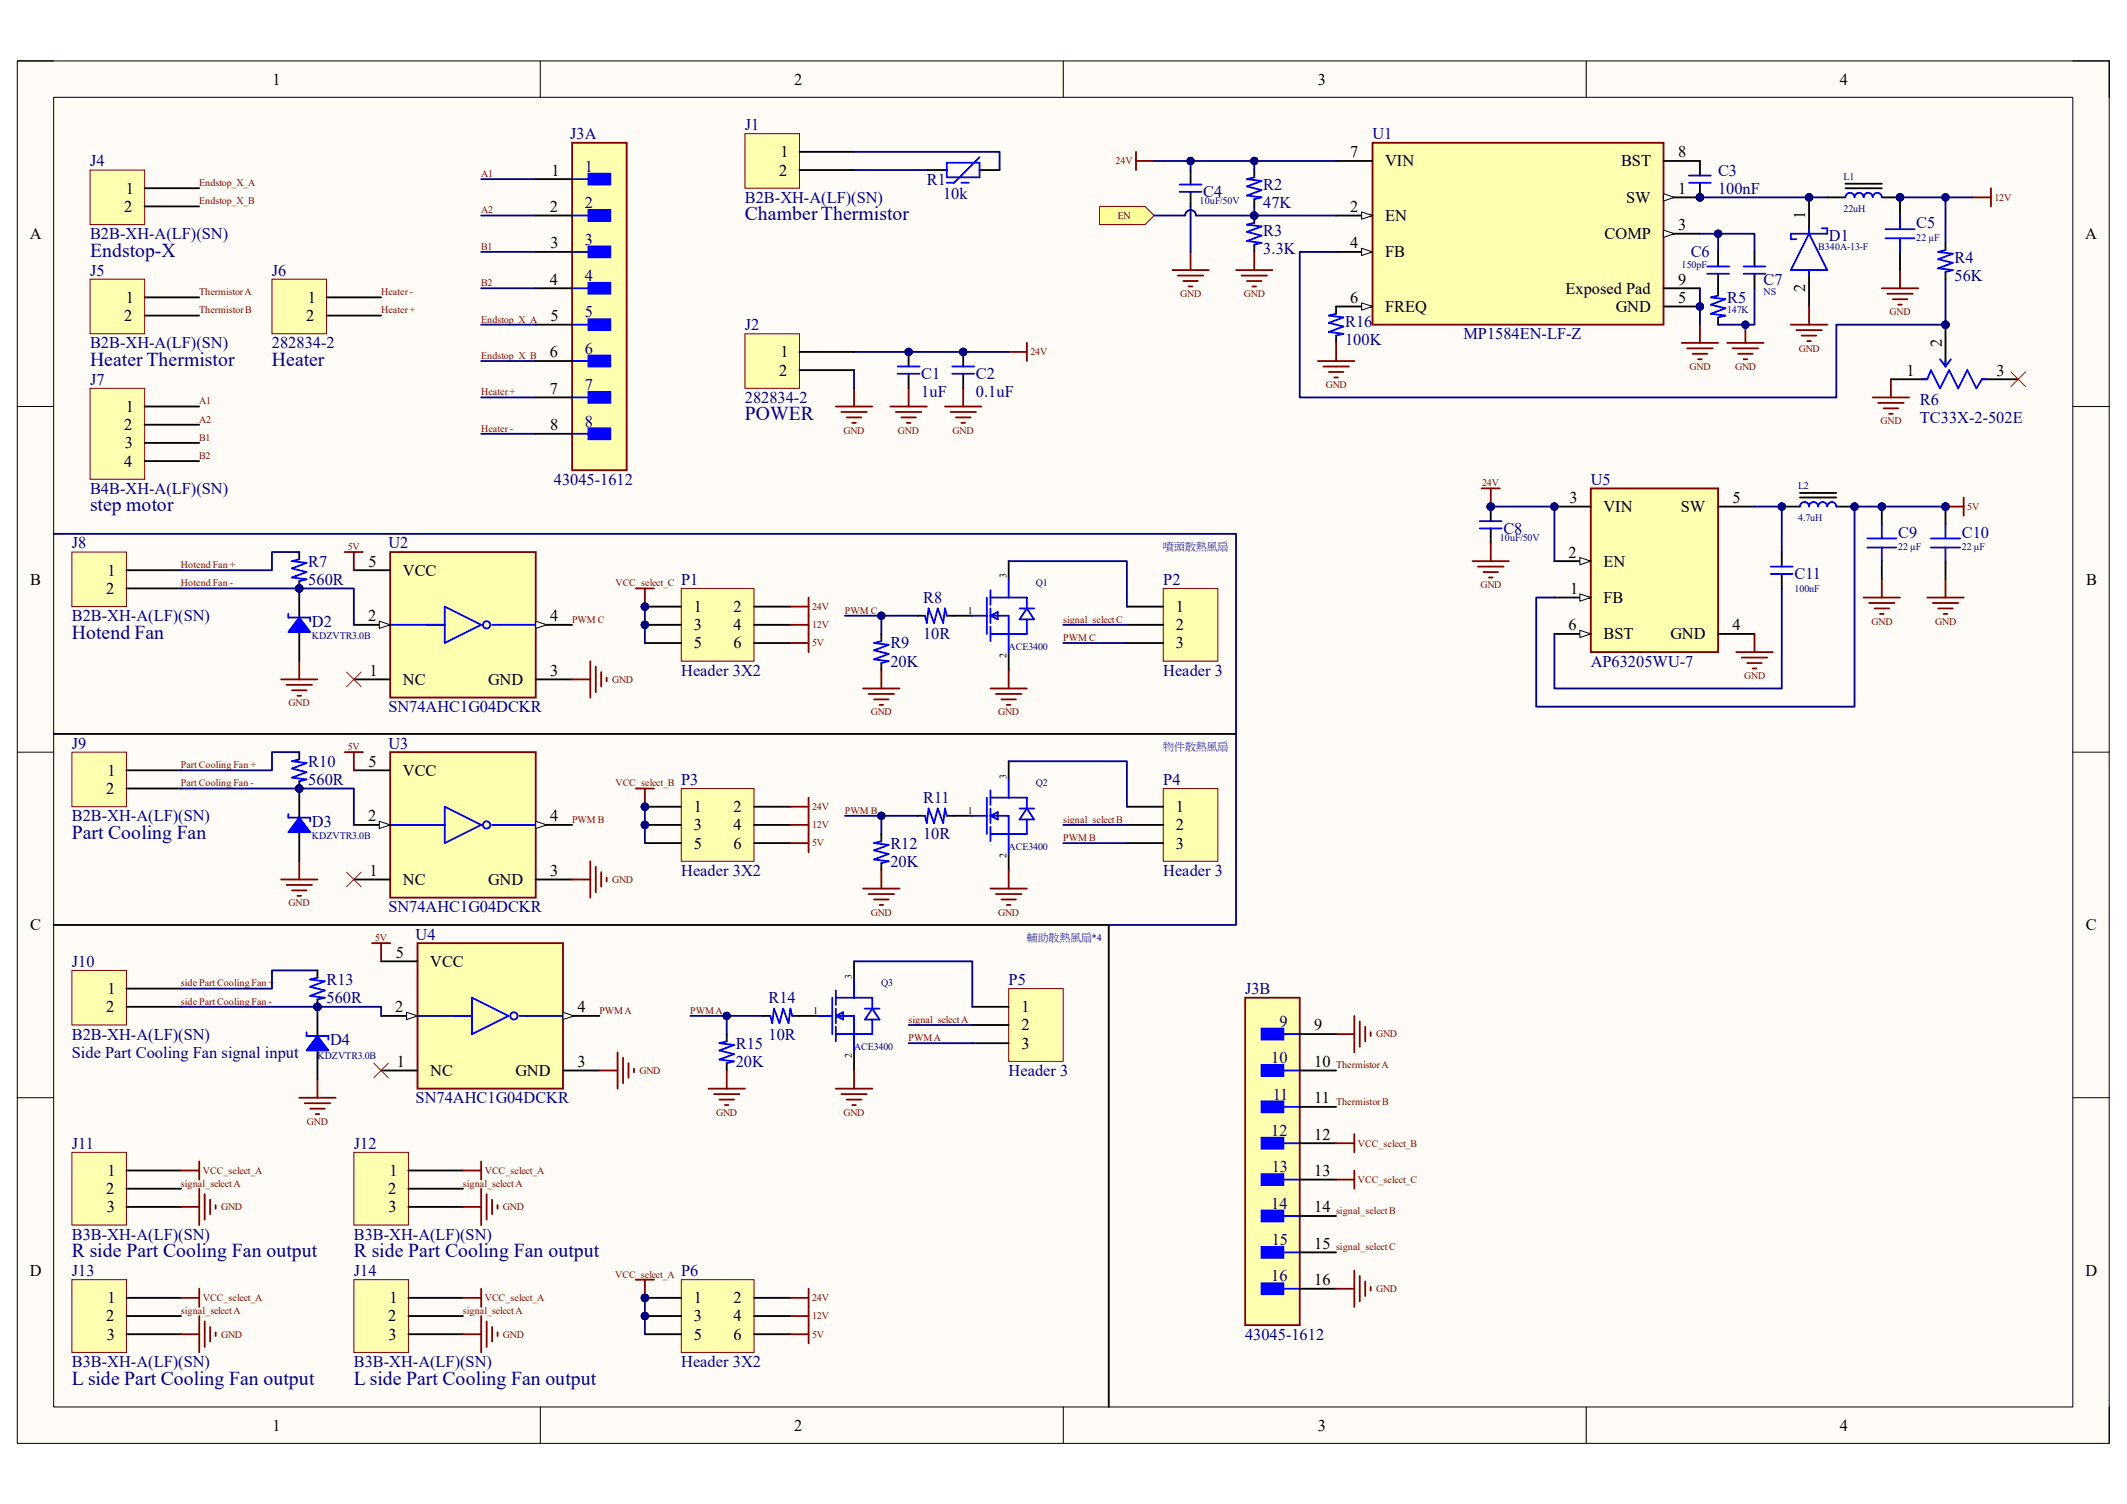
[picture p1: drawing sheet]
<svg xmlns="http://www.w3.org/2000/svg" width="297mm" height="210mm" viewBox="0 0 297 210" stroke-linecap="round" stroke-linejoin="round" font-family="sans-serif">
<defs><g id="words">
<g font-size="2.8" fill="#000080">
<text x="12.6" y="35.9">Endstop-X</text>
<text x="104" y="30.8">Chamber Thermistor</text>
<text x="12.6" y="51.1">Heater Thermistor</text>
<text x="38" y="51.1">Heater</text>
<text x="104" y="58.7">POWER</text>
<text x="12.6" y="71.4">step motor</text>
<text x="10" y="89.2">Hotend Fan</text>
<text x="10" y="117.1">Part Cooling Fan</text>
<text x="10" y="175.6">R side Part Cooling Fan output</text>
<text x="49.4" y="175.6">R side Part Cooling Fan output</text>
<text x="10" y="193.3">L side Part Cooling Fan output</text>
<text x="49.4" y="193.3">L side Part Cooling Fan output</text>
</g>
<g font-size="2.3">
<text x="38.1" y="11.8">1</text>
<text x="110.9" y="11.8">2</text>
<text x="184" y="11.8">3</text>
<text x="256.9" y="11.8">4</text>
<text x="109" y="22">1</text>
<text x="188.6" y="22">7</text>
<text x="193.4" y="23.2">VIN</text>
<text x="226.4" y="23.2">BST</text>
<text x="234.3" y="22">8</text>
<text x="17.4" y="29.6">2</text>
<text x="17.6" y="27.1">1</text>
<text x="76.8" y="29.6">2</text>
<text x="77" y="24.5">1</text>
<text x="108.8" y="24.5">2</text>
<text x="188.6" y="29.6">2</text>
<text x="227.1" y="28.3">SW</text>
<text x="234.3" y="27.1">1</text>
<text x="4.1" y="33.4">A</text>
<text x="76.9" y="34.7">3</text>
<text x="188.6" y="34.7">4</text>
<text x="193.4" y="30.9">EN</text>
<text x="193.4" y="35.9">FB</text>
<text x="224.1" y="33.4">COMP</text>
<text x="234.3" y="32.1">3</text>
<text x="252.1" y="30.6" transform="rotate(-90 252.1 30.6)">1</text>
<text x="291.2" y="33.4">A</text>
<text x="76.8" y="39.8">4</text>
<text x="218.6" y="41">Exposed Pad</text>
<text x="234.3" y="39.8">9</text>
<text x="252.1" y="40.8" transform="rotate(-90 252.1 40.8)">2</text>
<text x="17.4" y="44.8">2</text>
<text x="17.6" y="42.3">1</text>
<text x="42.8" y="44.8">2</text>
<text x="43" y="42.3">1</text>
<text x="76.9" y="44.8">5</text>
<text x="188.6" y="42.3">6</text>
<text x="193.4" y="43.6">FREQ</text>
<text x="225.6" y="43.6">GND</text>
<text x="234.3" y="42.3">5</text>
<text x="76.8" y="49.9">6</text>
<text x="108.8" y="52.5">2</text>
<text x="109" y="49.9">1</text>
<text x="266.2" y="52.5">1</text>
<text x="271.1" y="48.4" transform="rotate(-90 271.1 48.4)">2</text>
<text x="278.8" y="52.5">3</text>
<text x="17.6" y="57.5">1</text>
<text x="76.8" y="55">7</text>
<text x="17.4" y="60.1">2</text>
<text x="17.4" y="65.2">4</text>
<text x="17.4" y="62.6">3</text>
<text x="76.8" y="60.1">8</text>
<text x="219.2" y="70.2">3</text>
<text x="223.9" y="71.5">VIN</text>
<text x="234.7" y="71.5">SW</text>
<text x="241.9" y="70.2">5</text>
<text x="219" y="77.9">2</text>
<text x="4.2" y="81.7">B</text>
<text x="14.8" y="82.9">2</text>
<text x="15" y="80.4">1</text>
<text x="51.5" y="79.1">5</text>
<text x="56.3" y="80.4">VCC</text>
<text x="219.2" y="82.9">1</text>
<text x="223.9" y="79.1">EN</text>
<text x="291.3" y="81.7">B</text>
<text x="51.4" y="86.7">2</text>
<text x="76.8" y="86.7">4</text>
<text x="96.9" y="85.5">1</text>
<text x="96.9" y="88">3</text>
<text x="102.4" y="85.5">2</text>
<text x="102.4" y="88">4</text>
<text x="164.2" y="85.5">1</text>
<text x="164.2" y="88">2</text>
<text x="219" y="88">6</text>
<text x="223.9" y="89.3">BST</text>
<text x="223.9" y="84.2">FB</text>
<text x="233.3" y="89.3">GND</text>
<text x="241.9" y="88">4</text>
<text x="51.6" y="94.4">1</text>
<text x="56.3" y="95.6">NC</text>
<text x="68.2" y="95.6">GND</text>
<text x="76.8" y="94.4">3</text>
<text x="96.9" y="90.6">5</text>
<text x="102.4" y="90.6">6</text>
<text x="164.2" y="90.6">3</text>
<text x="51.5" y="107.1">5</text>
<text x="14.8" y="110.9">2</text>
<text x="15" y="108.3">1</text>
<text x="56.3" y="108.3">VCC</text>
<text x="96.9" y="113.4">1</text>
<text x="102.4" y="113.4">2</text>
<text x="164.2" y="113.4">1</text>
<text x="51.4" y="114.7">2</text>
<text x="76.8" y="114.7">4</text>
<text x="96.9" y="116">3</text>
<text x="96.9" y="118.5">5</text>
<text x="102.4" y="116">4</text>
<text x="102.4" y="118.5">6</text>
<text x="164.2" y="116">2</text>
<text x="164.2" y="118.5">3</text>
<text x="51.6" y="122.3">1</text>
<text x="56.3" y="123.6">NC</text>
<text x="68.2" y="123.6">GND</text>
<text x="76.8" y="122.3">3</text>
<text x="4.2" y="129.9">C</text>
<text x="291.3" y="129.9">C</text>
<text x="55.3" y="133.7">5</text>
<text x="60.1" y="135">VCC</text>
<text x="14.8" y="141.4">2</text>
<text x="15" y="138.8">1</text>
<text x="55.2" y="141.4">2</text>
<text x="80.6" y="141.4">4</text>
<text x="142.6" y="141.4">1</text>
<text x="142.6" y="143.9">2</text>
<text x="183.5" y="143.9">9</text>
<text x="55.4" y="149">1</text>
<text x="80.6" y="149">3</text>
<text x="142.6" y="146.4">3</text>
<text x="183.5" y="149">10</text>
<text x="60.1" y="150.2">NC</text>
<text x="72" y="150.2">GND</text>
<text x="183.5" y="154.1">11</text>
<text x="183.5" y="159.1">12</text>
<text x="14.8" y="166.8">2</text>
<text x="15" y="164.2">1</text>
<text x="54.2" y="166.8">2</text>
<text x="54.4" y="164.2">1</text>
<text x="183.5" y="164.2">13</text>
<text x="14.9" y="169.3">3</text>
<text x="54.3" y="169.3">3</text>
<text x="183.5" y="169.3">14</text>
<text x="4.1" y="178.2">D</text>
<text x="183.5" y="174.4">15</text>
<text x="183.5" y="179.5">16</text>
<text x="291.2" y="178.2">D</text>
<text x="14.8" y="184.5">2</text>
<text x="15" y="182">1</text>
<text x="54.2" y="184.5">2</text>
<text x="54.4" y="182">1</text>
<text x="96.9" y="182">1</text>
<text x="96.9" y="184.5">3</text>
<text x="102.4" y="182">2</text>
<text x="102.4" y="184.5">4</text>
<text x="14.9" y="187.1">3</text>
<text x="54.3" y="187.1">3</text>
<text x="96.9" y="187.1">5</text>
<text x="102.4" y="187.1">6</text>
<text x="38.1" y="199.8">1</text>
<text x="110.9" y="199.8">2</text>
<text x="184" y="199.8">3</text>
<text x="256.9" y="199.8">4</text>
</g>
<g font-size="2.3" fill="#000080">
<text x="12.6" y="23.2">J4</text>
<text x="79.6" y="19.4">J3A</text>
<text x="104" y="18.2">J1</text>
<text x="191.6" y="19.4">U1</text>
<text x="81.7" y="24">1</text>
<text x="81.7" y="29.1">2</text>
<text x="104" y="28.3">B2B-XH-A(LF)(SN)</text>
<text x="129.4" y="25.8">R1</text>
<text x="131.7" y="27.8">10k</text>
<text x="168" y="27.6">C4</text>
<text x="176.4" y="26.5">R2</text>
<text x="176.4" y="29.1">47K</text>
<text x="239.9" y="24.5">C3</text>
<text x="239.9" y="27.1">100nF</text>
<text x="12.6" y="33.4">B2B-XH-A(LF)(SN)</text>
<text x="81.7" y="34.2">3</text>
<text x="176.4" y="32.9">R3</text>
<text x="176.4" y="35.4">3.3K</text>
<text x="236.1" y="35.9">C6</text>
<text x="255.4" y="33.7">D1</text>
<text x="267.6" y="31.9">C5</text>
<text x="12.6" y="38.5">J5</text>
<text x="38" y="38.5">J6</text>
<text x="81.7" y="39.2">4</text>
<text x="246.3" y="39.8">C7</text>
<text x="272.9" y="36.7">R4</text>
<text x="272.9" y="39.2">56K</text>
<text x="81.7" y="44.3">5</text>
<text x="104" y="46.1">J2</text>
<text x="187.8" y="45.6">R16</text>
<text x="204.3" y="47.4">MP1584EN-LF-Z</text>
<text x="241.2" y="42.3">R5</text>
<text x="12.6" y="53.7">J7</text>
<text x="12.6" y="48.6">B2B-XH-A(LF)(SN)</text>
<text x="38" y="48.6">282834-2</text>
<text x="81.7" y="49.4">6</text>
<text x="128.7" y="53">C1</text>
<text x="136.3" y="53">C2</text>
<text x="187.8" y="48.1">100K</text>
<text x="81.7" y="54.5">7</text>
<text x="81.7" y="59.6">8</text>
<text x="104" y="56.3">282834-2</text>
<text x="128.7" y="55.5">1uF</text>
<text x="136.3" y="55.5">0.1uF</text>
<text x="268.1" y="56.5">R6</text>
<text x="268.1" y="59.1">TC33X-2-502E</text>
<text x="12.6" y="69">B4B-XH-A(LF)(SN)</text>
<text x="77.3" y="67.7">43045-1612</text>
<text x="222.1" y="67.7">U5</text>
<text x="10" y="76.6">J8</text>
<text x="54.2" y="76.6">U2</text>
<text x="209.9" y="74.5">C8</text>
<text x="265" y="75.1">C9</text>
<text x="273.9" y="75.1">C10</text>
<text x="43.1" y="79.1">R7</text>
<text x="43.1" y="81.7">560R</text>
<text x="95.1" y="81.7">P1</text>
<text x="162.4" y="81.7">P2</text>
<text x="250.6" y="80.9">C11</text>
<text x="10" y="86.7">B2B-XH-A(LF)(SN)</text>
<text x="43.6" y="87.5">D2</text>
<text x="128.9" y="84.2">R8</text>
<text x="128.9" y="89.3">10R</text>
<text x="95.1" y="94.4">Header 3X2</text>
<text x="124.3" y="90.6">R9</text>
<text x="124.3" y="93.1">20K</text>
<text x="162.4" y="94.4">Header 3</text>
<text x="222.1" y="93.1">AP63205WU-7</text>
<text x="54.2" y="99.4">SN74AHC1G04DCKR</text>
<text x="10" y="104.5">J9</text>
<text x="43.1" y="107.1">R10</text>
<text x="54.2" y="104.5">U3</text>
<text x="43.1" y="109.6">560R</text>
<text x="95.1" y="109.6">P3</text>
<text x="128.9" y="112.1">R11</text>
<text x="162.4" y="109.6">P4</text>
<text x="10" y="114.7">B2B-XH-A(LF)(SN)</text>
<text x="43.6" y="115.4">D3</text>
<text x="124.3" y="118.5">R12</text>
<text x="128.9" y="117.2">10R</text>
<text x="95.1" y="122.3">Header 3X2</text>
<text x="124.3" y="121">20K</text>
<text x="162.4" y="122.3">Header 3</text>
<text x="54.2" y="127.4">SN74AHC1G04DCKR</text>
<text x="58" y="131.2">U4</text>
<text x="10" y="135">J10</text>
<text x="45.6" y="137.5">R13</text>
<text x="140.8" y="137.5">P5</text>
<text x="45.6" y="140.1">560R</text>
<text x="107.3" y="140.1">R14</text>
<text x="173.9" y="138.8">J3B</text>
<text x="178.6" y="143.4">9</text>
<text x="10" y="145.2">B2B-XH-A(LF)(SN)</text>
<text x="10" y="147.7">Side Part Cooling Fan signal input</text>
<text x="46.1" y="145.9">D4</text>
<text x="102.7" y="146.4">R15</text>
<text x="102.7" y="149">20K</text>
<text x="107.3" y="145.2">10R</text>
<text x="177.5" y="148.5">10</text>
<text x="58" y="154.1">SN74AHC1G04DCKR</text>
<text x="140.8" y="150.2">Header 3</text>
<text x="177.7" y="153.5">11</text>
<text x="10" y="160.4">J11</text>
<text x="49.4" y="160.4">J12</text>
<text x="177.5" y="158.6">12</text>
<text x="177.6" y="163.7">13</text>
<text x="10" y="173.1">B3B-XH-A(LF)(SN)</text>
<text x="49.4" y="173.1">B3B-XH-A(LF)(SN)</text>
<text x="177.5" y="168.8">14</text>
<text x="177.6" y="173.9">15</text>
<text x="10" y="178.2">J13</text>
<text x="49.4" y="178.2">J14</text>
<text x="95.1" y="178.2">P6</text>
<text x="177.5" y="178.9">16</text>
<text x="10" y="190.9">B3B-XH-A(LF)(SN)</text>
<text x="49.4" y="190.9">B3B-XH-A(LF)(SN)</text>
<text x="95.1" y="190.9">Header 3X2</text>
<text x="173.9" y="187.1">43045-1612</text>
</g>
<g font-size="1.5" fill="#000080">
<text x="162.4" y="76.8">噴頭散熱風扇</text>
<text x="162.4" y="104.7">物件散熱風扇</text>
<text x="143.4" y="131.4">輔助散熱風扇*4</text>
</g>
<g font-size="1.4" fill="#800000">
<text x="155.8" y="22.9">24V</text>
<text x="27.8" y="26">Endstop_X_A</text>
<text x="27.8" y="28.5">Endstop_X_B</text>
<text x="67.2" y="24.7">A1</text>
<text x="67.2" y="29.8">A2</text>
<text x="278.5" y="28">12V</text>
<text x="67.2" y="34.9">B1</text>
<text x="156.1" y="30.6">EN</text>
<text x="27.8" y="41.2">Thermistor A</text>
<text x="53.2" y="41.2">Heater -</text>
<text x="67.2" y="40">B2</text>
<text x="164.8" y="41.5">GND</text>
<text x="173.7" y="41.5">GND</text>
<text x="27.8" y="43.8">Thermistor B</text>
<text x="53.2" y="43.8">Heater +</text>
<text x="67.2" y="45">Endstop_X_A</text>
<text x="263.9" y="44">GND</text>
<text x="67.2" y="50.1">Endstop_X_B</text>
<text x="143.9" y="49.6">24V</text>
<text x="235.9" y="51.6">GND</text>
<text x="242.3" y="51.6">GND</text>
<text x="251.2" y="49.1">GND</text>
<text x="27.8" y="56.5">A1</text>
<text x="27.8" y="59">A2</text>
<text x="67.2" y="55.2">Heater +</text>
<text x="185.1" y="54.2">GND</text>
<text x="262.6" y="59.3">GND</text>
<text x="27.8" y="61.6">B1</text>
<text x="27.8" y="64.1">B2</text>
<text x="67.2" y="60.3">Heater -</text>
<text x="117.8" y="60.5">GND</text>
<text x="125.4" y="60.5">GND</text>
<text x="133" y="60.5">GND</text>
<text x="207" y="67.9">24V</text>
<text x="274.7" y="71.2">5V</text>
<text x="48.6" y="76.8">5V</text>
<text x="25.3" y="79.3">Hotend Fan +</text>
<text x="25.3" y="81.9">Hotend Fan -</text>
<text x="85.9" y="81.9">VCC_select_C</text>
<text x="206.7" y="82.1">GND</text>
<text x="79.9" y="87">PWM C</text>
<text x="113.4" y="85.2">24V</text>
<text x="113.4" y="87.7">12V</text>
<text x="118" y="85.7">PWM C</text>
<text x="148.5" y="89.5">PWM C</text>
<text x="148.5" y="87">signal_select C</text>
<text x="261.3" y="87.2">GND</text>
<text x="270.2" y="87.2">GND</text>
<text x="85.5" y="95.3">GND</text>
<text x="113.4" y="90.3">5V</text>
<text x="243.5" y="94.8">GND</text>
<text x="40.3" y="98.6">GND</text>
<text x="121.6" y="99.9">GND</text>
<text x="139.4" y="99.9">GND</text>
<text x="25.3" y="107.3">Part Cooling Fan +</text>
<text x="48.6" y="104.7">5V</text>
<text x="25.3" y="109.8">Part Cooling Fan -</text>
<text x="85.9" y="109.8">VCC_select_B</text>
<text x="113.4" y="113.1">24V</text>
<text x="118" y="113.6">PWM B</text>
<text x="79.9" y="114.9">PWM B</text>
<text x="113.4" y="118.2">5V</text>
<text x="113.4" y="115.7">12V</text>
<text x="148.5" y="117.4">PWM B</text>
<text x="148.5" y="114.9">signal_select B</text>
<text x="85.5" y="123.3">GND</text>
<text x="40.3" y="126.6">GND</text>
<text x="52.4" y="131.4">5V</text>
<text x="121.6" y="127.8">GND</text>
<text x="139.4" y="127.8">GND</text>
<text x="25.3" y="137.8">side Part Cooling Fan +</text>
<text x="25.3" y="140.3">side Part Cooling Fan -</text>
<text x="83.7" y="141.6">PWM A</text>
<text x="96.4" y="141.6">PWM A</text>
<text x="126.9" y="142.8">signal_select A</text>
<text x="89.3" y="149.9">GND</text>
<text x="126.9" y="145.4">PWM A</text>
<text x="186.6" y="149.2">Thermistor A</text>
<text x="192.2" y="144.9">GND</text>
<text x="100" y="155.8">GND</text>
<text x="117.8" y="155.8">GND</text>
<text x="186.6" y="154.3">Thermistor B</text>
<text x="42.8" y="157.1">GND</text>
<text x="189.6" y="160.1">VCC_select_B</text>
<text x="25.3" y="165.7">signal_select A</text>
<text x="28.3" y="163.9">VCC_select_A</text>
<text x="64.6" y="165.7">signal_select A</text>
<text x="67.7" y="163.9">VCC_select_A</text>
<text x="189.6" y="165.2">VCC_select_C</text>
<text x="30.9" y="169">GND</text>
<text x="70.2" y="169">GND</text>
<text x="186.6" y="169.5">signal_select B</text>
<text x="85.9" y="178.4">VCC_select_A</text>
<text x="186.6" y="174.6">signal_select C</text>
<text x="25.3" y="183.5">signal_select A</text>
<text x="28.3" y="181.7">VCC_select_A</text>
<text x="64.6" y="183.5">signal_select A</text>
<text x="67.7" y="181.7">VCC_select_A</text>
<text x="113.4" y="181.7">24V</text>
<text x="113.4" y="184.2">12V</text>
<text x="192.2" y="180.4">GND</text>
<text x="30.9" y="186.8">GND</text>
<text x="70.2" y="186.8">GND</text>
<text x="113.4" y="186.8">5V</text>
</g>
<g font-size="1.4" fill="#000080">
<text x="167.5" y="28.5">10uF/50V</text>
<text x="257.4" y="25.1">L1</text>
<text x="257.4" y="29.5">22uH</text>
<text x="253.9" y="34.9">B340A-13-F</text>
<text x="267.6" y="33.6">22 µF</text>
<text x="234.8" y="37.4">150pF</text>
<text x="246.3" y="41.2">NS</text>
<text x="241.2" y="43.8">147K</text>
<text x="251.1" y="68.3">L2</text>
<text x="209.4" y="75.5">10uF/50V</text>
<text x="251.1" y="72.7">4.7uH</text>
<text x="265" y="76.8">22 µF</text>
<text x="273.9" y="76.8">22 µF</text>
<text x="144.7" y="81.9">Q1</text>
<text x="250.6" y="82.6">100nF</text>
<text x="43.6" y="89.2">KDZVTR3.0B</text>
<text x="140.8" y="90.8">ACE3400</text>
<text x="144.7" y="109.8">Q2</text>
<text x="43.6" y="117.2">KDZVTR3.0B</text>
<text x="140.8" y="118.7">ACE3400</text>
<text x="123.1" y="137.8">Q3</text>
<text x="44.3" y="147.9">KDZVTR3.0B</text>
<text x="119.3" y="146.6">ACE3400</text>
</g>
<g font-size="1.4">
<text x="140.5" y="80.8" transform="rotate(-90 140.5 80.8)">3</text>
<text x="135.1" y="85.7">1</text>
<text x="140.5" y="91.8" transform="rotate(-90 140.5 91.8)">2</text>
<text x="135.1" y="113.6">1</text>
<text x="140.5" y="108.7" transform="rotate(-90 140.5 108.7)">3</text>
<text x="140.5" y="119.8" transform="rotate(-90 140.5 119.8)">2</text>
<text x="119" y="136.7" transform="rotate(-90 119 136.7)">3</text>
<text x="113.5" y="141.6">1</text>
<text x="119" y="147.7" transform="rotate(-90 119 147.7)">2</text>
</g>
</g></defs>
<path d="M2.4 8.5h292.1v193h-292.1z" fill-rule="evenodd" fill="#fffcf8"/>
<path d="M2.4 8.5h292.1v193h-292.1z" fill="none" stroke="#000" stroke-width=".14"/>
<path d="M7.5 13.6h281.9v182.9h-281.9z" fill-rule="evenodd" fill="#fffcf8"/>
<g fill="none" stroke="#000" stroke-width=".14">
<path d="M2.4 8.5h5.1M7.5 13.6h281.9v182.9h-281.9zM75.4 8.5v5.1M148.5 8.5v5.1M221.5 8.5v5.1M289.4 8.5h5.1v5.1M2.4 56.8h5.1M289.4 56.8h5.1M2.4 105h5.1M289.4 105h5.1M2.4 153.3h5.1M289.4 153.3h5.1"/>
<path d="M75.4 196.5v5M148.5 196.5v5M221.5 196.5v5M294.5 196.5v5"/>
</g>
<circle cx="126.9" cy="49.1" r=".51" fill="#000080"/>
<circle cx="126.9" cy="49.1" r=".51" fill="none" stroke="#000080" stroke-width=".14"/>
<path d="M126.9 49.1v2.1M126.9 52.2v2" fill="none" stroke="#000" stroke-width=".25"/>
<circle cx="126.9" cy="49.1" r=".51" fill="#000080"/>
<circle cx="126.9" cy="49.1" r=".51" fill="none" stroke="#000080" stroke-width=".14"/>
<path d="M125.4 51.2h3M125.4 52.2h3" fill="none" stroke="#00f" stroke-width=".25"/>
<circle cx="134.5" cy="49.1" r=".51" fill="#000080"/>
<circle cx="134.5" cy="49.1" r=".51" fill="none" stroke="#000080" stroke-width=".14"/>
<path d="M134.5 49.1v2.1M134.5 52.2v2" fill="none" stroke="#000" stroke-width=".25"/>
<circle cx="134.5" cy="49.1" r=".51" fill="#000080"/>
<circle cx="134.5" cy="49.1" r=".51" fill="none" stroke="#000080" stroke-width=".14"/>
<path d="M133 51.2h3M133 52.2h3" fill="none" stroke="#00f" stroke-width=".25"/>
<path d="M12.6 54.2h7.6v12.7h-7.6z" fill-rule="evenodd" fill="#ffffb0"/>
<path d="M12.6 54.2h7.6v12.7h-7.6z" fill="none" stroke="#800000" stroke-width=".14"/>
<path d="M20.2 56.8h7.6M20.2 59.3h7.6M20.2 61.8h7.6M20.2 64.4h7.6" fill="none" stroke="#000" stroke-width=".25"/>
<path d="M10 178.7h7.7v10.1h-7.7z" fill-rule="evenodd" fill="#ffffb0"/>
<path d="M10 178.7h7.7v10.1h-7.7z" fill="none" stroke="#800000" stroke-width=".14"/>
<path d="M17.7 181.2h7.6M17.7 183.8h7.6M17.7 186.3h7.6" fill="none" stroke="#000" stroke-width=".25"/>
<path d="M10 160.9h7.7v10.2h-7.7z" fill-rule="evenodd" fill="#ffffb0"/>
<path d="M10 160.9h7.7v10.2h-7.7z" fill="none" stroke="#800000" stroke-width=".14"/>
<path d="M17.7 163.4h7.6M17.7 166h7.6M17.7 168.5h7.6" fill="none" stroke="#000" stroke-width=".25"/>
<path d="M12.6 39h7.6v7.6h-7.6z" fill-rule="evenodd" fill="#ffffb0"/>
<path d="M12.6 39h7.6v7.6h-7.6z" fill="none" stroke="#800000" stroke-width=".14"/>
<path d="M20.2 41.5h7.6M20.2 44.1h7.6" fill="none" stroke="#000" stroke-width=".25"/>
<path d="M104 18.7h7.6v7.6h-7.6z" fill-rule="evenodd" fill="#ffffb0"/>
<path d="M104 18.7h7.6v7.6h-7.6z" fill="none" stroke="#800000" stroke-width=".14"/>
<path d="M111.6 21.2h7.7M111.6 23.7h7.7" fill="none" stroke="#000" stroke-width=".25"/>
<path d="M104 46.6h7.6v7.6h-7.6z" fill-rule="evenodd" fill="#ffffb0"/>
<path d="M104 46.6h7.6v7.6h-7.6z" fill="none" stroke="#800000" stroke-width=".14"/>
<path d="M111.6 49.1h7.7M111.6 51.7h7.7" fill="none" stroke="#000" stroke-width=".25"/>
<path d="M116.7 56.8h5.1M117.5 57.5h3.5M118.2 58.3h2.1M119 59h.5M119.3 54.2v2.6M25.3 186.3h2.5M27.8 183.8v5M28.6 184.5v3.6M29.3 185.3v2M30.1 186.1v.5" fill="none" stroke="#800000" stroke-width=".25"/>
<path d="M10 77.1h7.7v7.6h-7.7z" fill-rule="evenodd" fill="#ffffb0"/>
<path d="M10 77.1h7.7v7.6h-7.7z" fill="none" stroke="#800000" stroke-width=".14"/>
<path d="M17.7 79.6h7.6M17.7 82.2h7.6" fill="none" stroke="#000" stroke-width=".25"/>
<path d="M10 105h7.7v7.6h-7.7z" fill-rule="evenodd" fill="#ffffb0"/>
<path d="M10 105h7.7v7.6h-7.7z" fill="none" stroke="#800000" stroke-width=".14"/>
<path d="M17.7 107.6h7.6M17.7 110.1h7.6" fill="none" stroke="#000" stroke-width=".25"/>
<path d="M38 39h7.6v7.6h-7.6z" fill-rule="evenodd" fill="#ffffb0"/>
<path d="M38 39h7.6v7.6h-7.6z" fill="none" stroke="#800000" stroke-width=".14"/>
<path d="M45.6 41.5h7.6M45.6 44.1h7.6" fill="none" stroke="#000" stroke-width=".25"/>
<path d="M25.3 168.5h2.5M27.8 166v5.1M28.6 166.8v3.5M29.3 167.5v2M30.1 168.3v.5" fill="none" stroke="#800000" stroke-width=".25"/>
<path d="M10 135.5h7.7v7.6h-7.7z" fill-rule="evenodd" fill="#ffffb0"/>
<path d="M10 135.5h7.7v7.6h-7.7z" fill="none" stroke="#800000" stroke-width=".14"/>
<path d="M17.7 138h7.6M17.7 140.6h7.6" fill="none" stroke="#000" stroke-width=".25"/>
<circle cx="90.1" cy="181.2" r=".51" fill="#000080"/>
<circle cx="90.1" cy="181.2" r=".51" fill="none" stroke="#000080" stroke-width=".14"/>
<circle cx="90.1" cy="183.8" r=".51" fill="#000080"/>
<circle cx="90.1" cy="183.8" r=".51" fill="none" stroke="#000080" stroke-width=".14"/>
<path d="M95.1 178.7h10.2v10.1h-10.2z" fill-rule="evenodd" fill="#ffffb0"/>
<path d="M95.1 178.7h10.2v10.1h-10.2z" fill="none" stroke="#800000" stroke-width=".14"/>
<path d="M90.1 181.2h5" fill="none" stroke="#000" stroke-width=".25"/>
<circle cx="90.1" cy="181.2" r=".51" fill="#000080"/>
<circle cx="90.1" cy="181.2" r=".51" fill="none" stroke="#000080" stroke-width=".14"/>
<path d="M90.1 183.8h5M105.3 181.2h5.1" fill="none" stroke="#000" stroke-width=".25"/>
<circle cx="90.1" cy="183.8" r=".51" fill="#000080"/>
<circle cx="90.1" cy="183.8" r=".51" fill="none" stroke="#000080" stroke-width=".14"/>
<path d="M90.1 186.3h5M105.3 183.8h5.1M105.3 186.3h5.1" fill="none" stroke="#000" stroke-width=".25"/>
<path d="M112.9 180v7.6M110.4 181.2h2.5M110.4 183.8h2.5M110.4 186.3h2.5" fill="none" stroke="#800000" stroke-width=".25"/>
<path d="M79.9 19.9h7.6v45.8h-7.6z" fill-rule="evenodd" fill="#ffffb0"/>
<path d="M79.9 19.9h7.6v45.8h-7.6z" fill="none" stroke="#800000" stroke-width=".25"/>
<path d="M82.2 24.3h3v1.5h-3z" fill-rule="evenodd" fill="#00f"/>
<path d="M79.9 25h3M82.2 24.3h3v1.5h-3z" fill="none" stroke="#00f" stroke-width=".25"/>
<path d="M82.2 29.3h3v1.6h-3z" fill-rule="evenodd" fill="#00f"/>
<path d="M79.9 30.1h3M82.2 29.3h3v1.6h-3z" fill="none" stroke="#00f" stroke-width=".25"/>
<path d="M82.2 34.4h3v1.5h-3z" fill-rule="evenodd" fill="#00f"/>
<path d="M79.9 35.2h3M82.2 34.4h3v1.5h-3z" fill="none" stroke="#00f" stroke-width=".25"/>
<path d="M82.2 39.5h3v1.5h-3z" fill-rule="evenodd" fill="#00f"/>
<path d="M82.2 39.5h3v1.5h-3zM79.9 40.3h3" fill="none" stroke="#00f" stroke-width=".25"/>
<path d="M82.2 44.6h3v1.5h-3z" fill-rule="evenodd" fill="#00f"/>
<path d="M79.9 45.3h3M82.2 44.6h3v1.5h-3z" fill="none" stroke="#00f" stroke-width=".25"/>
<path d="M82.2 49.7h3v1.5h-3z" fill-rule="evenodd" fill="#00f"/>
<path d="M79.9 50.4h3M82.2 49.7h3v1.5h-3z" fill="none" stroke="#00f" stroke-width=".25"/>
<path d="M82.2 54.7h3v1.6h-3z" fill-rule="evenodd" fill="#00f"/>
<path d="M79.9 55.5h3M82.2 54.7h3v1.6h-3z" fill="none" stroke="#00f" stroke-width=".25"/>
<path d="M82.2 59.8h3v1.5h-3z" fill-rule="evenodd" fill="#00f"/>
<path d="M82.2 59.8h3v1.5h-3zM79.9 60.6h3" fill="none" stroke="#00f" stroke-width=".25"/>
<path d="M74.8 25h5.1M74.8 30.1h5.1M74.8 35.2h5.1M74.8 40.3h5.1M74.8 45.3h5.1M74.8 50.4h5.1M74.8 55.5h5.1M74.8 60.6h5.1" fill="none" stroke="#000" stroke-width=".25"/>
<path d="M173.9 139.3h7.6v45.7h-7.6z" fill-rule="evenodd" fill="#ffffb0"/>
<path d="M173.9 139.3h7.6v45.7h-7.6z" fill="none" stroke="#800000" stroke-width=".25"/>
<path d="M176.2 143.6h3v1.6h-3z" fill-rule="evenodd" fill="#00f"/>
<path d="M176.2 143.6h3v1.6h-3zM178.4 144.4h3.1" fill="none" stroke="#00f" stroke-width=".25"/>
<path d="M176.2 148.7h3v1.5h-3z" fill-rule="evenodd" fill="#00f"/>
<path d="M176.2 148.7h3v1.5h-3zM178.4 149.5h3.1" fill="none" stroke="#00f" stroke-width=".25"/>
<path d="M176.2 153.8h3v1.5h-3z" fill-rule="evenodd" fill="#00f"/>
<path d="M176.2 153.8h3v1.5h-3zM178.4 154.6h3.1" fill="none" stroke="#00f" stroke-width=".25"/>
<path d="M176.2 158.9h3v1.5h-3z" fill-rule="evenodd" fill="#00f"/>
<path d="M176.2 158.9h3v1.5h-3zM178.4 159.6h3.1" fill="none" stroke="#00f" stroke-width=".25"/>
<path d="M176.2 164h3v1.5h-3z" fill-rule="evenodd" fill="#00f"/>
<path d="M176.2 164h3v1.5h-3zM178.4 164.7h3.1" fill="none" stroke="#00f" stroke-width=".25"/>
<path d="M176.2 169h3v1.6h-3z" fill-rule="evenodd" fill="#00f"/>
<path d="M176.2 169h3v1.6h-3zM178.4 169.8h3.1" fill="none" stroke="#00f" stroke-width=".25"/>
<path d="M176.2 174.1h3v1.5h-3z" fill-rule="evenodd" fill="#00f"/>
<path d="M176.2 174.1h3v1.5h-3zM178.4 174.9h3.1" fill="none" stroke="#00f" stroke-width=".25"/>
<path d="M176.2 179.2h3v1.5h-3z" fill-rule="evenodd" fill="#00f"/>
<path d="M176.2 179.2h3v1.5h-3zM178.4 180h3.1" fill="none" stroke="#00f" stroke-width=".25"/>
<path d="M181.5 144.4h5.1M181.5 149.5h5.1M181.5 154.6h5.1M181.5 159.6h5.1M181.5 164.7h5.1M181.5 169.8h5.1M181.5 174.9h5.1M181.5 180h5.1" fill="none" stroke="#000" stroke-width=".25"/>
<path d="M124.3 56.8h5.1M125.1 57.5h3.6M125.9 58.3h2M126.6 59h.5M126.9 54.2v2.6M132 56.8h5M132.7 57.5h3.6M133.5 58.3h2M134.2 59h.6M134.5 54.2v2.6M140.8 49.1h2.6M143.4 47.9v2.5" fill="none" stroke="#800000" stroke-width=".25"/>
<path d="M12.6 23.7h7.6v7.7h-7.6z" fill-rule="evenodd" fill="#ffffb0"/>
<path d="M12.6 23.7h7.6v7.7h-7.6z" fill="none" stroke="#800000" stroke-width=".14"/>
<path d="M20.2 26.3h7.6M20.2 28.8h7.6M129.4 23.7h2.6M137 23.7h2.6" fill="none" stroke="#000" stroke-width=".25"/>
<path d="M132 23.7h.2M132.2 22.7h4.6v2.1h-4.6zM134.2 25.5h1.1M136.8 22l-3.6 3.5h-1M136.8 23.7h.2" fill="none" stroke="#00f" stroke-width=".25"/>
<circle cx="237.4" cy="27.6" r=".51" fill="#000080"/>
<circle cx="237.4" cy="27.6" r=".51" fill="none" stroke="#000080" stroke-width=".14"/>
<circle cx="237.4" cy="42.8" r=".51" fill="#000080"/>
<circle cx="237.4" cy="42.8" r=".51" fill="none" stroke="#000080" stroke-width=".14"/>
<path d="M191.7 19.9h40.6v25.4h-40.6z" fill-rule="evenodd" fill="#ffffb0"/>
<path d="M191.7 19.9h40.6v25.4h-40.6z" fill="none" stroke="#800000" stroke-width=".25"/>
<path d="M186.6 22.5h5.1M232.3 22.5h5.1M232.3 32.6h5.1" fill="none" stroke="#000" stroke-width=".25"/>
<path d="M232.3 32.1l1.5 .5-1.5 .5z" fill="#f8fcff"/>
<path d="M232.3 32.1l1.5 .5-1.5 .5z" fill="none" stroke="#000" stroke-width=".14"/>
<path d="M186.6 30.1h5.1" fill="none" stroke="#000" stroke-width=".25"/>
<path d="M190.1 29.6l1.6 .5-1.6 .5z" fill="#f8fcff"/>
<path d="M190.1 29.6l1.6 .5-1.6 .5z" fill="none" stroke="#000" stroke-width=".14"/>
<path d="M186.6 35.2h5.1M232.3 40.3h5.1" fill="none" stroke="#000" stroke-width=".25"/>
<path d="M190.1 34.7l1.6 .5-1.6 .5z" fill="#f8fcff"/>
<path d="M190.1 34.7l1.6 .5-1.6 .5z" fill="none" stroke="#000" stroke-width=".14"/>
<path d="M186.6 42.8h5.1" fill="none" stroke="#000" stroke-width=".25"/>
<path d="M190.1 42.3l1.6 .5-1.6 .5z" fill="#f8fcff"/>
<path d="M190.1 42.3l1.6 .5-1.6 .5z" fill="none" stroke="#000" stroke-width=".14"/>
<path d="M232.3 27.6h5.1" fill="none" stroke="#000" stroke-width=".25"/>
<path d="M232.3 27.1l1.5 .5-1.5 .5z" fill="#f8fcff"/>
<path d="M232.3 27.1l1.5 .5-1.5 .5z" fill="none" stroke="#000" stroke-width=".14"/>
<circle cx="237.4" cy="27.6" r=".51" fill="#000080"/>
<circle cx="237.4" cy="27.6" r=".51" fill="none" stroke="#000080" stroke-width=".14"/>
<path d="M232.3 42.8h5.1" fill="none" stroke="#000" stroke-width=".25"/>
<circle cx="237.4" cy="42.8" r=".51" fill="#000080"/>
<circle cx="237.4" cy="42.8" r=".51" fill="none" stroke="#000080" stroke-width=".14"/>
<path d="M158.6 21.2v2.5M158.6 22.5h2.6M234.8 47.9h5.1M235.6 48.6h3.6M236.4 49.4h2M237.1 50.2h.5M237.4 45.3v2.6" fill="none" stroke="#800000" stroke-width=".25"/>
<path d="M166.2 23.7v2.1M166.2 26.8v2M175.1 23.7v1.1M175.1 27.8v1" fill="none" stroke="#000" stroke-width=".25"/>
<path d="M164.7 25.8h3.1M164.7 26.8h3.1M175.1 24.8l-1 .2 2.1 .3-2.1 .7 2.1 .5-2.1 .8 2.1 .3-1.1 .2" fill="none" stroke="#00f" stroke-width=".25"/>
<circle cx="175.1" cy="30.1" r=".51" fill="#000080"/>
<circle cx="175.1" cy="30.1" r=".51" fill="none" stroke="#000080" stroke-width=".14"/>
<path d="M175.1 30.1v1" fill="none" stroke="#000" stroke-width=".25"/>
<circle cx="175.1" cy="30.1" r=".51" fill="#000080"/>
<circle cx="175.1" cy="30.1" r=".51" fill="none" stroke="#000080" stroke-width=".14"/>
<path d="M175.1 34.2v1M186.6 42.8v1M186.6 46.9v1" fill="none" stroke="#000" stroke-width=".25"/>
<path d="M175.1 31.1l-1 .3 2.1 .2-2.1 .8 2.1 .5-2.1 .8 2.1 .2-1.1 .3M186.6 43.8l-1 .3 2 .2-2 .8 2 .5-2 .8 2 .2-1 .3" fill="none" stroke="#00f" stroke-width=".25"/>
<g fill="none" stroke="#800000" stroke-width=".25">
<path d="M163.7 37.7h5.1M164.5 38.5h3.5M165.2 39.2h2.1M166 40h.5M166.2 35.2v2.5M172.6 37.7h5.1M173.4 38.5h3.5M174.1 39.2h2.1M175.1 35.2v2.5M174.9 40h.5M184 50.4h5.1M184.8 51.2h3.6"/>
<path d="M185.6 51.9h2M186.3 52.7h.5M186.6 47.9v2.5"/>
</g>
<path d="M153.5 28.8h6.4l1.3 1.3-1.3 1.3h-6.4z" fill-rule="evenodd" fill="#ffff80"/>
<path d="M153.5 28.8h6.4l1.3 1.3-1.3 1.3h-6.4z" fill="none" stroke="#800000" stroke-width=".14"/>
<circle cx="237.4" cy="27.6" r=".51" fill="#000080"/>
<circle cx="237.4" cy="27.6" r=".51" fill="none" stroke="#000080" stroke-width=".14"/>
<path d="M237.4 25.5v2.1" fill="none" stroke="#000" stroke-width=".25"/>
<circle cx="237.4" cy="27.6" r=".51" fill="#000080"/>
<circle cx="237.4" cy="27.6" r=".51" fill="none" stroke="#000080" stroke-width=".14"/>
<path d="M237.4 22.5v2M239.9 35.2v2M239.9 38.2v3.1M245 35.2v2M245 38.2v2.1M271.7 33.9v1M271.7 38v1M239.9 44.3v1" fill="none" stroke="#000" stroke-width=".25"/>
<path d="M235.8 24.5h3.1M235.8 25.5h3.1M238.4 37.2h3M238.4 38.2h3M243.5 37.2h3M243.5 38.2h3M271.7 34.9l-1.1 .3 2.1 .2-2.1 .8 2.1 .5-2.1 .8 2.1 .2-1 .3M239.9 41.3l-1 .2 2 .3-2 .7 2 .6-2 .7 2 .3-1 .2" fill="none" stroke="#00f" stroke-width=".25"/>
<path d="M261.5 55.5h5.1M262.3 56.3h3.5M263 57h2.1M263.8 57.8h.5M264 53v2.5" fill="none" stroke="#800000" stroke-width=".25"/>
<circle cx="252.6" cy="27.6" r=".51" fill="#000080"/>
<circle cx="252.6" cy="27.6" r=".51" fill="none" stroke="#000080" stroke-width=".14"/>
<path d="M252.6 27.6v5M252.6 37.7v5.1" fill="none" stroke="#000" stroke-width=".25"/>
<circle cx="252.6" cy="27.6" r=".51" fill="#000080"/>
<circle cx="252.6" cy="27.6" r=".51" fill="none" stroke="#000080" stroke-width=".14"/>
<path d="M252.6 32.6l2.6 5.1h-5.1zM252.6 31.9v.7M252.6 37.7v.8M254.4 31.9h.8v.7h-5.1v.8h.7" fill="none" stroke="#00f" stroke-width=".25"/>
<path d="M250.1 45.3h5.1M250.8 46.1h3.6M251.6 46.9h2M252.4 47.6h.5M252.6 42.8v2.5" fill="none" stroke="#800000" stroke-width=".25"/>
<circle cx="265.3" cy="27.6" r=".51" fill="#000080"/>
<circle cx="265.3" cy="27.6" r=".51" fill="none" stroke="#000080" stroke-width=".14"/>
<path d="M255.2 27.6h2.5M262.8 27.6h2.5" fill="none" stroke="#000" stroke-width=".25"/>
<circle cx="265.3" cy="27.6" r=".51" fill="#000080"/>
<circle cx="265.3" cy="27.6" r=".51" fill="none" stroke="#000080" stroke-width=".14"/>
<path d="M257.7 27.5a.64 .64 0 0 1 .6-.6 .64 .64 0 0 1 .7 .6M259 27.5a.64 .64 0 0 1 .6-.6 .64 .64 0 0 1 .6 .6M260.2 27.5a.64 .64 0 0 1 .7-.6 .64 .64 0 0 1 .6 .6M261.5 27.5a.64 .64 0 0 1 .7-.6 .64 .64 0 0 1 .6 .6" fill="none" stroke="#00f" stroke-width=".25"/>
<path d="M257.7 26.3h5.1M257.7 25.7h5.1" fill="none" stroke="#000" stroke-width=".25"/>
<path d="M265.3 37.7v2.6M275.5 27.6h2.5M278 26.3v2.5M241.2 47.9h5.1M241.9 48.6h3.6M242.7 49.4h2M243.5 50.2h.5M243.7 45.3v2.6M262.8 40.3h5.1M263.5 41h3.6M264.3 41.8h2M265.1 42.5h.5" fill="none" stroke="#800000" stroke-width=".25"/>
<circle cx="243.7" cy="45.3" r=".51" fill="#000080"/>
<circle cx="243.7" cy="45.3" r=".51" fill="none" stroke="#000080" stroke-width=".14"/>
<circle cx="271.7" cy="45.3" r=".51" fill="#000080"/>
<circle cx="271.7" cy="45.3" r=".51" fill="none" stroke="#000080" stroke-width=".14"/>
<path d="M264 53h5.1M271.7 45.3v5.1M276.7 53h5.1" fill="none" stroke="#000" stroke-width=".25"/>
<circle cx="271.7" cy="45.3" r=".51" fill="#000080"/>
<circle cx="271.7" cy="45.3" r=".51" fill="none" stroke="#000080" stroke-width=".14"/>
<path d="M268.4 53h.7l.5-1.3 1.3 2.5 1.3-2.5 1.2 2.5 1.3-2.5 1.3 2.5 .7-1.2h.8M270.9 50.2l.8 1M271.7 50.4v.8M272.4 50.2l-.7 1" fill="none" stroke="#00f" stroke-width=".25"/>
<path d="M280.8 51.9l2 2.1M282.8 51.9l-2 2.1" fill="none" stroke="#f00" stroke-width=".14"/>
<circle cx="44.3" cy="140.6" r=".51" fill="#000080"/>
<circle cx="44.3" cy="140.6" r=".51" fill="none" stroke="#000080" stroke-width=".14"/>
<path d="M44.3 139.6v1" fill="none" stroke="#000" stroke-width=".25"/>
<circle cx="44.3" cy="140.6" r=".51" fill="#000080"/>
<circle cx="44.3" cy="140.6" r=".51" fill="none" stroke="#000080" stroke-width=".14"/>
<path d="M44.3 135.5v1" fill="none" stroke="#000" stroke-width=".25"/>
<path d="M44.3 136.5l-1 .3 2 .2-2 .8 2 .5-2 .8 2 .2-1 .3" fill="none" stroke="#00f" stroke-width=".25"/>
<path d="M41.8 153.3h5.1M42.6 154.1h3.5M43.3 154.8h2M44.1 155.6h.5M44.3 150.7v2.6" fill="none" stroke="#800000" stroke-width=".25"/>
<circle cx="44.3" cy="140.6" r=".51" fill="#000080"/>
<circle cx="44.3" cy="140.6" r=".51" fill="none" stroke="#000080" stroke-width=".14"/>
<path d="M44.3 140.6v4.1" fill="none" stroke="#000" stroke-width=".25"/>
<circle cx="44.3" cy="140.6" r=".51" fill="#000080"/>
<circle cx="44.3" cy="140.6" r=".51" fill="none" stroke="#000080" stroke-width=".14"/>
<path d="M44.3 146.7v4" fill="none" stroke="#000" stroke-width=".25"/>
<path d="M42.8 144.7h3.1" fill="none" stroke="#00f" stroke-width=".25"/>
<path d="M44.3 144.7l1.6 2h-3.1z" fill="#00f"/>
<path d="M42.8 144.1v.6M44.3 144.7l1.6 2h-3.1zM45.9 144.7v.5" fill="none" stroke="#00f" stroke-width=".25"/>
<path d="M58.3 131.7h20.3v20.3h-20.3z" fill-rule="evenodd" fill="#ffffb0"/>
<path d="M58.3 131.7h20.3v20.3h-20.3z" fill="none" stroke="#800000" stroke-width=".25"/>
<g fill="none" stroke="#00f" stroke-width=".25">
<path d="M65.9 139.3l5.1 2.6-5.1 2.5zM58.3 141.9h7.6M72.5 141.9h6.1"/>
<circle cx="71.8" cy="141.9" r=".51"/>
</g>
<path d="M53.2 134.2h5.1M53.2 141.9h5.1" fill="none" stroke="#000" stroke-width=".25"/>
<path d="M56.8 141.4l1.5 .5-1.5 .5z" fill="#f8fcff"/>
<path d="M56.8 141.4l1.5 .5-1.5 .5z" fill="none" stroke="#000" stroke-width=".14"/>
<path d="M53.2 149.5h5.1M78.6 141.9h5.1" fill="none" stroke="#000" stroke-width=".25"/>
<path d="M78.6 141.4l1.5 .5-1.5 .5z" fill="#f8fcff"/>
<path d="M78.6 141.4l1.5 .5-1.5 .5z" fill="none" stroke="#000" stroke-width=".14"/>
<path d="M78.6 149.5h5.1" fill="none" stroke="#000" stroke-width=".25"/>
<path d="M52.2 148.5l2 2M54.2 148.5l-2 2" fill="none" stroke="#f00" stroke-width=".14"/>
<path d="M51.9 131.7h2.6M53.2 131.7v2.5M83.7 149.5h2.5M86.2 146.9v5.1M87 147.7v3.6M87.8 148.5v2M88.5 149.2v.5" fill="none" stroke="#800000" stroke-width=".25"/>
<path d="M49.4 178.7h7.6v10.1h-7.6z" fill-rule="evenodd" fill="#ffffb0"/>
<path d="M49.4 178.7h7.6v10.1h-7.6z" fill="none" stroke="#800000" stroke-width=".14"/>
<path d="M57 181.2h7.7M57 183.8h7.7M57 186.3h7.7" fill="none" stroke="#000" stroke-width=".25"/>
<path d="M49.4 160.9h7.6v10.2h-7.6z" fill-rule="evenodd" fill="#ffffb0"/>
<path d="M49.4 160.9h7.6v10.2h-7.6z" fill="none" stroke="#800000" stroke-width=".14"/>
<path d="M7.5 129.2h147.3v67.3M57 163.4h7.6M57 166h7.6M57 168.5h7.6" fill="none" stroke="#000" stroke-width=".25"/>
<path d="M64.6 168.5h2.6M64.6 163.4h2.6M67.2 162.2v2.5M67.2 166v5.1M68 166.8v3.5M68.7 167.5v2M69.5 168.3v.5M64.7 186.3h2.5M67.2 183.8v5M68 184.5v3.6M68.7 185.3v2M69.5 186.1v.5" fill="none" stroke="#800000" stroke-width=".25"/>
<circle cx="41.8" cy="110.1" r=".51" fill="#000080"/>
<circle cx="41.8" cy="110.1" r=".51" fill="none" stroke="#000080" stroke-width=".14"/>
<path d="M41.8 109.1v1" fill="none" stroke="#000" stroke-width=".25"/>
<circle cx="41.8" cy="110.1" r=".51" fill="#000080"/>
<circle cx="41.8" cy="110.1" r=".51" fill="none" stroke="#000080" stroke-width=".14"/>
<path d="M41.8 105v1" fill="none" stroke="#000" stroke-width=".25"/>
<path d="M41.8 106l-1 .3 2 .3-2 .7 2 .5-2 .8 2 .2-1 .3" fill="none" stroke="#00f" stroke-width=".25"/>
<circle cx="41.8" cy="82.2" r=".51" fill="#000080"/>
<circle cx="41.8" cy="82.2" r=".51" fill="none" stroke="#000080" stroke-width=".14"/>
<path d="M41.8 81.2v1" fill="none" stroke="#000" stroke-width=".25"/>
<circle cx="41.8" cy="82.2" r=".51" fill="#000080"/>
<circle cx="41.8" cy="82.2" r=".51" fill="none" stroke="#000080" stroke-width=".14"/>
<path d="M41.8 77.1v1" fill="none" stroke="#000" stroke-width=".25"/>
<path d="M41.8 78.1l-1 .3 2 .2-2 .8 2 .5-2 .7 2 .3-1 .3" fill="none" stroke="#00f" stroke-width=".25"/>
<circle cx="41.8" cy="82.2" r=".51" fill="#000080"/>
<circle cx="41.8" cy="82.2" r=".51" fill="none" stroke="#000080" stroke-width=".14"/>
<path d="M41.8 82.2v4" fill="none" stroke="#000" stroke-width=".25"/>
<circle cx="41.8" cy="82.2" r=".51" fill="#000080"/>
<circle cx="41.8" cy="82.2" r=".51" fill="none" stroke="#000080" stroke-width=".14"/>
<path d="M41.8 88.3v4" fill="none" stroke="#000" stroke-width=".25"/>
<path d="M40.3 86.2h3" fill="none" stroke="#00f" stroke-width=".25"/>
<path d="M41.8 86.2l1.5 2.1h-3z" fill="#00f"/>
<path d="M40.3 85.7v.5M41.8 86.2l1.5 2.1h-3zM43.3 86.2v.5" fill="none" stroke="#00f" stroke-width=".25"/>
<circle cx="41.8" cy="110.1" r=".51" fill="#000080"/>
<circle cx="41.8" cy="110.1" r=".51" fill="none" stroke="#000080" stroke-width=".14"/>
<path d="M41.8 110.1v4.1" fill="none" stroke="#000" stroke-width=".25"/>
<circle cx="41.8" cy="110.1" r=".51" fill="#000080"/>
<circle cx="41.8" cy="110.1" r=".51" fill="none" stroke="#000080" stroke-width=".14"/>
<path d="M41.8 116.2v4.1" fill="none" stroke="#000" stroke-width=".25"/>
<path d="M40.3 114.2h3" fill="none" stroke="#00f" stroke-width=".25"/>
<path d="M41.8 114.2l1.5 2h-3z" fill="#00f"/>
<path d="M40.3 113.7v.5M41.8 114.2l1.5 2h-3zM43.3 114.2v.5" fill="none" stroke="#00f" stroke-width=".25"/>
<path d="M39.2 94.9h5.1M40 95.6h3.6M40.8 96.4h2M41.5 97.2h.5M41.8 92.3v2.6M39.2 122.8h5.1M40 123.6h3.6M40.8 124.3h2M41.5 125.1h.5M41.8 120.3v2.5" fill="none" stroke="#800000" stroke-width=".25"/>
<path d="M54.5 105h20.3v20.3h-20.3z" fill-rule="evenodd" fill="#ffffb0"/>
<path d="M54.5 105h20.3v20.3h-20.3z" fill="none" stroke="#800000" stroke-width=".25"/>
<g fill="none" stroke="#00f" stroke-width=".25">
<path d="M54.5 115.2h7.6M62.1 112.6l5.1 2.6-5.1 2.5zM68.7 115.2h6.1"/>
<circle cx="68" cy="115.2" r=".51"/>
</g>
<path d="M49.4 107.6h5.1M49.4 115.2h5.1" fill="none" stroke="#000" stroke-width=".25"/>
<path d="M53 114.7l1.5 .5-1.5 .5z" fill="#f8fcff"/>
<path d="M53 114.7l1.5 .5-1.5 .5z" fill="none" stroke="#000" stroke-width=".14"/>
<path d="M74.8 115.2h5.1M49.4 122.8h5.1" fill="none" stroke="#000" stroke-width=".25"/>
<path d="M74.8 114.7l1.5 .5-1.5 .5z" fill="#f8fcff"/>
<path d="M74.8 114.7l1.5 .5-1.5 .5z" fill="none" stroke="#000" stroke-width=".14"/>
<path d="M74.8 122.8h5.1" fill="none" stroke="#000" stroke-width=".25"/>
<path d="M54.5 77.1h20.3v20.3h-20.3z" fill-rule="evenodd" fill="#ffffb0"/>
<path d="M54.5 77.1h20.3v20.3h-20.3z" fill="none" stroke="#800000" stroke-width=".25"/>
<g fill="none" stroke="#00f" stroke-width=".25">
<path d="M54.5 87.2h7.6M62.1 84.7l5.1 2.5-5.1 2.6zM68.7 87.2h6.1"/>
<circle cx="68" cy="87.2" r=".51"/>
</g>
<path d="M49.4 79.6h5.1M49.4 87.2h5.1" fill="none" stroke="#000" stroke-width=".25"/>
<path d="M53 86.7l1.5 .5-1.5 .6z" fill="#f8fcff"/>
<path d="M53 86.7l1.5 .5-1.5 .6z" fill="none" stroke="#000" stroke-width=".14"/>
<path d="M49.4 94.9h5.1M74.8 87.2h5.1" fill="none" stroke="#000" stroke-width=".25"/>
<path d="M74.8 86.7l1.5 .5-1.5 .6z" fill="#f8fcff"/>
<path d="M74.8 86.7l1.5 .5-1.5 .6z" fill="none" stroke="#000" stroke-width=".14"/>
<path d="M74.8 94.9h5.1" fill="none" stroke="#000" stroke-width=".25"/>
<path d="M48.4 93.9l2 2M50.4 93.9l-2 2M48.4 121.8l2 2M50.4 121.8l-2 2" fill="none" stroke="#f00" stroke-width=".14"/>
<g fill="none" stroke="#800000" stroke-width=".25">
<path d="M48.1 77.1h2.6M49.4 77.1v2.5M79.9 94.9h2.5M82.4 92.3v5.1M83.2 93.1v3.5M84 93.9v2M84.7 94.6v.5M48.1 105h2.6M49.4 105v2.6M79.9 122.8h2.5M82.4 120.3v5M83.2 121v3.6"/>
<path d="M84 121.8v2M84.7 122.6v.5M25.3 163.4h2.5M27.8 162.2v2.5M27.8 180v2.5M67.2 180v2.5M88.8 178.7h2.5M90.1 178.7v2.5M25.3 181.2h2.5M64.7 181.2h2.5"/>
</g>
<circle cx="90.1" cy="181.2" r=".51" fill="#000080"/>
<circle cx="90.1" cy="181.2" r=".51" fill="none" stroke="#000080" stroke-width=".14"/>
<g fill="none" stroke="#800000" stroke-width=".25">
<path d="M186.6 159.6h2.5M186.6 144.4h2.5M189.1 141.9v5M189.1 158.4v2.5M189.9 142.6v3.6M190.6 143.4v2M191.4 144.1v.6M186.6 180h2.5M186.6 164.7h2.5M189.1 163.4v2.6M189.1 177.4v5.1M189.9 178.2v3.5"/>
<path d="M190.6 178.9v2.1M191.4 179.7v.5"/>
</g>
<path d="M7.5 102.5h165.1" fill="none" stroke="#000" stroke-width=".25"/>
<circle cx="90" cy="112.6" r=".51" fill="#000080"/>
<circle cx="90" cy="112.6" r=".51" fill="none" stroke="#000080" stroke-width=".14"/>
<circle cx="90" cy="115.2" r=".51" fill="#000080"/>
<circle cx="90" cy="115.2" r=".51" fill="none" stroke="#000080" stroke-width=".14"/>
<path d="M95.1 110.1h10.2v10.2h-10.2z" fill-rule="evenodd" fill="#ffffb0"/>
<path d="M95.1 110.1h10.2v10.2h-10.2z" fill="none" stroke="#800000" stroke-width=".14"/>
<path d="M90 112.6h5.1" fill="none" stroke="#000" stroke-width=".25"/>
<circle cx="90" cy="112.6" r=".51" fill="#000080"/>
<circle cx="90" cy="112.6" r=".51" fill="none" stroke="#000080" stroke-width=".14"/>
<path d="M90 115.2h5.1M105.3 112.6h5.1" fill="none" stroke="#000" stroke-width=".25"/>
<circle cx="90" cy="115.2" r=".51" fill="#000080"/>
<circle cx="90" cy="115.2" r=".51" fill="none" stroke="#000080" stroke-width=".14"/>
<path d="M90 117.7h5.1M105.3 115.2h5.1M105.3 117.7h5.1" fill="none" stroke="#000" stroke-width=".25"/>
<path d="M88.8 110.1h2.5M90 110.1v2.5M110.4 117.7h2.5M112.9 116.5v2.5" fill="none" stroke="#800000" stroke-width=".25"/>
<circle cx="90" cy="112.6" r=".51" fill="#000080"/>
<circle cx="90" cy="112.6" r=".51" fill="none" stroke="#000080" stroke-width=".14"/>
<circle cx="90" cy="84.7" r=".51" fill="#000080"/>
<circle cx="90" cy="84.7" r=".51" fill="none" stroke="#000080" stroke-width=".14"/>
<circle cx="90" cy="87.2" r=".51" fill="#000080"/>
<circle cx="90" cy="87.2" r=".51" fill="none" stroke="#000080" stroke-width=".14"/>
<path d="M95.1 82.2h10.2v10.1h-10.2z" fill-rule="evenodd" fill="#ffffb0"/>
<path d="M95.1 82.2h10.2v10.1h-10.2z" fill="none" stroke="#800000" stroke-width=".14"/>
<path d="M90 84.7h5.1" fill="none" stroke="#000" stroke-width=".25"/>
<circle cx="90" cy="84.7" r=".51" fill="#000080"/>
<circle cx="90" cy="84.7" r=".51" fill="none" stroke="#000080" stroke-width=".14"/>
<path d="M90 87.2h5.1M105.3 84.7h5.1" fill="none" stroke="#000" stroke-width=".25"/>
<circle cx="90" cy="87.2" r=".51" fill="#000080"/>
<circle cx="90" cy="87.2" r=".51" fill="none" stroke="#000080" stroke-width=".14"/>
<path d="M90 89.8h5.1M105.3 87.2h5.1M105.3 89.8h5.1" fill="none" stroke="#000" stroke-width=".25"/>
<path d="M88.8 82.2h2.5M90 82.2v2.5M110.4 89.8h2.5M112.9 88.5v2.6" fill="none" stroke="#800000" stroke-width=".25"/>
<circle cx="90" cy="84.7" r=".51" fill="#000080"/>
<circle cx="90" cy="84.7" r=".51" fill="none" stroke="#000080" stroke-width=".14"/>
<path d="M140.8 78.4v2.5M133.2 86h2.6M140.8 91.1v2.5" fill="none" stroke="#000" stroke-width=".25"/>
<path d="M135.8 86h2M137.8 83.4v5.1M138.3 86h2.5v5.1M138.3 83.4h5.1v1.6M138.3 82.4v2.1M138.3 85v2M138.3 87.5v2M138.3 86l1-.5v1zM140.8 80.9v2.5M142.4 85h2M143.4 86.5v2h-5.1M143.4 85l1 1.5h-2z" fill="none" stroke="#00f" stroke-width=".25"/>
<path d="M138.3 96.1h5.1M139.1 96.9h3.5M139.8 97.7h2.1M140.6 98.4h.5M140.8 93.6v2.5" fill="none" stroke="#800000" stroke-width=".25"/>
<path d="M162.4 82.2h7.7v10.1h-7.7z" fill-rule="evenodd" fill="#ffffb0"/>
<path d="M162.4 82.2h7.7v10.1h-7.7z" fill="none" stroke="#800000" stroke-width=".14"/>
<path d="M123.1 88.5v1M123.1 92.6v1M128.1 86h1.1M132.2 86h1M157.4 84.7h5M157.4 87.2h5M157.4 89.8h5M133.2 113.9h2.6M140.8 106.3v2.5M140.8 119v2.5" fill="none" stroke="#000" stroke-width=".25"/>
<g fill="none" stroke="#00f" stroke-width=".25">
<path d="M123.1 89.5l-1 .3 2 .2-2 .8 2 .5-2 .8 2 .2-1 .3M129.2 86l.2 1 .3-2 .7 2 .5-2 .8 2 .3-2 .2 1M135.8 113.9h2M137.8 111.4v5.1M138.3 113.9h2.5v5.1M138.3 111.4h5.1v1.5M138.3 110.4v2M138.3 112.9v2M138.3 115.4v2.1M138.3 113.9l1-.5v1zM140.8 108.8v2.6M142.4 112.9h2"/>
<path d="M143.4 114.4v2.1h-5.1M143.4 112.9l1 1.5h-2z"/>
</g>
<g fill="none" stroke="#800000" stroke-width=".25">
<path d="M110.4 84.7h2.5M110.4 87.2h2.5M112.9 83.4v5.1M120.5 96.1h5.1M121.3 96.9h3.5M122.1 97.7h2M122.8 98.4h.5M123.1 93.6v2.5M110.4 112.6h2.5M110.4 115.2h2.5M112.9 111.4v5.1M138.3 124.1h5.1"/>
<path d="M139.1 124.8h3.5M139.8 125.6h2.1M140.6 126.4h.5M140.8 121.5v2.6"/>
</g>
<path d="M162.4 110.1h7.7v10.2h-7.7z" fill-rule="evenodd" fill="#ffffb0"/>
<path d="M162.4 110.1h7.7v10.2h-7.7z" fill="none" stroke="#800000" stroke-width=".14"/>
<path d="M123.1 116.5v1M128.1 113.9h1.1M132.2 113.9h1M157.4 112.6h5M157.4 115.2h5M157.4 117.7h5M119.3 134.2v2.6M123.1 120.5v1M111.6 141.9h2.6M119.3 146.9v2.6" fill="none" stroke="#000" stroke-width=".25"/>
<g fill="none" stroke="#00f" stroke-width=".25">
<path d="M123.1 117.5l-1 .2 2 .3-2 .7 2 .6-2 .7 2 .3-1 .2M129.2 113.9l.2 1 .3-2 .7 2 .5-2 .8 2 .3-2 .2 1M116.2 139.3v5.1M116.7 139.3h5.1v1.5M116.7 138.3v2M119.3 136.8v2.5M114.2 141.9h2M116.7 141.9h2.6v5M116.7 140.8v2.1M116.7 143.4v2M116.7 141.9l1-.5v1zM120.8 140.8h2"/>
<path d="M121.8 142.4v2h-5.1M121.8 140.8l1 1.6h-2z"/>
</g>
<path d="M120.5 124.1h5.1M121.3 124.8h3.5M122.1 125.6h2M122.8 126.4h.5M123.1 121.5v2.6M116.7 152h5.1M117.5 152.8h3.5M118.2 153.5h2.1M119 154.3h.5M119.3 149.5v2.5" fill="none" stroke="#800000" stroke-width=".25"/>
<path d="M140.8 138h7.7v10.2h-7.7z" fill-rule="evenodd" fill="#ffffb0"/>
<path d="M140.8 138h7.7v10.2h-7.7z" fill="none" stroke="#800000" stroke-width=".14"/>
<path d="M101.5 144.4v1M101.5 148.5v1M106.6 141.9h1M110.6 141.9h1M135.8 140.6h5M135.8 143.1h5M135.8 145.7h5" fill="none" stroke="#000" stroke-width=".25"/>
<path d="M101.5 145.4l-1 .3 2 .2-2 .8 2 .5-2 .8 2 .2-1 .3M107.6 141.9l.2 1 .3-2.1 .7 2.1 .6-2.1 .7 2.1 .3-2.1 .2 1.1" fill="none" stroke="#00f" stroke-width=".25"/>
<path d="M98.9 152h5.1M99.7 152.8h3.6M100.5 153.5h2M101.2 154.3h.5M101.5 149.5v2.5" fill="none" stroke="#800000" stroke-width=".25"/>
<circle cx="265.3" cy="27.6" r=".51" fill="#000080"/>
<circle cx="265.3" cy="27.6" r=".51" fill="none" stroke="#000080" stroke-width=".14"/>
<path d="M265.3 27.6v2.5M265.3 35.2v2.5" fill="none" stroke="#000" stroke-width=".25"/>
<circle cx="265.3" cy="27.6" r=".51" fill="#000080"/>
<circle cx="265.3" cy="27.6" r=".51" fill="none" stroke="#000080" stroke-width=".14"/>
<path d="M263.3 32h4M263.3 33.3h4M265.3 30.1v1.9M265.3 33.3v1.9" fill="none" stroke="#00f" stroke-width=".25"/>
<circle cx="217.1" cy="70.7" r=".51" fill="#000080"/>
<circle cx="217.1" cy="70.7" r=".51" fill="none" stroke="#000080" stroke-width=".14"/>
<path d="M222.1 68.2h17.8v22.9h-17.8z" fill-rule="evenodd" fill="#ffffb0"/>
<path d="M222.1 68.2h17.8v22.9h-17.8z" fill="none" stroke="#800000" stroke-width=".25"/>
<path d="M217.1 70.7h5" fill="none" stroke="#000" stroke-width=".25"/>
<circle cx="217.1" cy="70.7" r=".51" fill="#000080"/>
<circle cx="217.1" cy="70.7" r=".51" fill="none" stroke="#000080" stroke-width=".14"/>
<path d="M217.1 88.5h5" fill="none" stroke="#000" stroke-width=".25"/>
<path d="M220.6 88l1.5 .5-1.5 .5z" fill="#f8fcff"/>
<path d="M220.6 88l1.5 .5-1.5 .5z" fill="none" stroke="#000" stroke-width=".14"/>
<path d="M217.1 78.4h5" fill="none" stroke="#000" stroke-width=".25"/>
<path d="M220.6 77.9l1.5 .5-1.5 .5z" fill="#f8fcff"/>
<path d="M220.6 77.9l1.5 .5-1.5 .5z" fill="none" stroke="#000" stroke-width=".14"/>
<path d="M217.1 83.4h5" fill="none" stroke="#000" stroke-width=".25"/>
<path d="M220.6 82.9l1.5 .5-1.5 .5z" fill="#f8fcff"/>
<path d="M220.6 82.9l1.5 .5-1.5 .5z" fill="none" stroke="#000" stroke-width=".14"/>
<path d="M239.9 70.7h5.1M248.8 77.1v2M239.9 88.5h5.1M248.8 80.1v2.1" fill="none" stroke="#000" stroke-width=".25"/>
<path d="M242.5 91.1h5M243.2 91.8h3.6M244 92.6h2M244.7 93.3h.5M245 88.5v2.6" fill="none" stroke="#800000" stroke-width=".25"/>
<path d="M247.3 79.1h3M247.3 80.1h3" fill="none" stroke="#00f" stroke-width=".25"/>
<circle cx="262.8" cy="70.7" r=".51" fill="#000080"/>
<circle cx="262.8" cy="70.7" r=".51" fill="none" stroke="#000080" stroke-width=".14"/>
<path d="M262.8 70.7v2.6M262.8 78.4v2.5" fill="none" stroke="#000" stroke-width=".25"/>
<circle cx="262.8" cy="70.7" r=".51" fill="#000080"/>
<circle cx="262.8" cy="70.7" r=".51" fill="none" stroke="#000080" stroke-width=".14"/>
<path d="M260.7 75.2h4.1M260.7 76.5h4.1M262.8 73.3v1.9M262.8 76.5v1.9" fill="none" stroke="#00f" stroke-width=".25"/>
<circle cx="271.7" cy="70.7" r=".51" fill="#000080"/>
<circle cx="271.7" cy="70.7" r=".51" fill="none" stroke="#000080" stroke-width=".14"/>
<path d="M271.7 70.7v2.6M271.7 78.4v2.5" fill="none" stroke="#000" stroke-width=".25"/>
<circle cx="271.7" cy="70.7" r=".51" fill="#000080"/>
<circle cx="271.7" cy="70.7" r=".51" fill="none" stroke="#000080" stroke-width=".14"/>
<path d="M269.6 75.2h4.1M269.6 76.5h4.1M271.7 73.3v1.9M271.7 76.5v1.9" fill="none" stroke="#00f" stroke-width=".25"/>
<path d="M271.7 70.7h2.5M274.2 69.5v2.5" fill="none" stroke="#800000" stroke-width=".25"/>
<circle cx="271.7" cy="70.7" r=".51" fill="#000080"/>
<circle cx="271.7" cy="70.7" r=".51" fill="none" stroke="#000080" stroke-width=".14"/>
<path d="M260.2 83.4h5.1M261 84.2h3.6M261.8 85h2M262.5 85.7h.5M262.8 80.9v2.5M269.1 83.4h5.1M269.9 84.2h3.5M270.6 85h2.1M271.4 85.7h.5M271.7 80.9v2.5" fill="none" stroke="#800000" stroke-width=".25"/>
<circle cx="208.2" cy="70.7" r=".51" fill="#000080"/>
<circle cx="208.2" cy="70.7" r=".51" fill="none" stroke="#000080" stroke-width=".14"/>
<path d="M208.2 70.7v2.1M208.2 73.8v2" fill="none" stroke="#000" stroke-width=".25"/>
<circle cx="208.2" cy="70.7" r=".51" fill="#000080"/>
<circle cx="208.2" cy="70.7" r=".51" fill="none" stroke="#000080" stroke-width=".14"/>
<path d="M206.6 72.8h3.1M206.6 73.8h3.1" fill="none" stroke="#00f" stroke-width=".25"/>
<path d="M205.6 78.4h5.1M206.4 79.1h3.5M206.9 68.2h2.5M207.1 79.9h2.1M208.2 68.2v2.5M208.2 75.8v2.6M207.9 80.6h.5" fill="none" stroke="#800000" stroke-width=".25"/>
<circle cx="208.2" cy="70.7" r=".51" fill="#000080"/>
<circle cx="208.2" cy="70.7" r=".51" fill="none" stroke="#000080" stroke-width=".14"/>
<circle cx="248.8" cy="70.7" r=".51" fill="#000080"/>
<circle cx="248.8" cy="70.7" r=".51" fill="none" stroke="#000080" stroke-width=".14"/>
<circle cx="259" cy="70.7" r=".51" fill="#000080"/>
<circle cx="259" cy="70.7" r=".51" fill="none" stroke="#000080" stroke-width=".14"/>
<path d="M248.8 70.7h2.5" fill="none" stroke="#000" stroke-width=".25"/>
<circle cx="248.8" cy="70.7" r=".51" fill="#000080"/>
<circle cx="248.8" cy="70.7" r=".51" fill="none" stroke="#000080" stroke-width=".14"/>
<path d="M256.4 70.7h2.6" fill="none" stroke="#000" stroke-width=".25"/>
<circle cx="259" cy="70.7" r=".51" fill="#000080"/>
<circle cx="259" cy="70.7" r=".51" fill="none" stroke="#000080" stroke-width=".14"/>
<path d="M251.3 70.7a.64 .64 0 0 1 .7-.6 .64 .64 0 0 1 .6 .6M252.6 70.7a.64 .64 0 0 1 .7-.6 .64 .64 0 0 1 .6 .6M253.9 70.7a.64 .64 0 0 1 .6-.6 .64 .64 0 0 1 .7 .6M255.2 70.7a.64 .64 0 0 1 .6-.6 .64 .64 0 0 1 .6 .6" fill="none" stroke="#00f" stroke-width=".25"/>
<path d="M251.3 69.5h5.1M251.3 68.8h5.1" fill="none" stroke="#000" stroke-width=".25"/>
<path d="M90.1 181.2v5.1" fill="none" stroke="#000080" stroke-width=".25"/>
<circle cx="90.1" cy="181.2" r=".51" fill="#000080"/>
<circle cx="90.1" cy="181.2" r=".51" fill="none" stroke="#000080" stroke-width=".14"/>
<circle cx="90.1" cy="183.8" r=".51" fill="#000080"/>
<circle cx="90.1" cy="183.8" r=".51" fill="none" stroke="#000080" stroke-width=".14"/>
<path d="M67.2 35.2h7.6M67.2 30.1h7.6M67.2 25h7.6M119.3 21.2h20.3v2.5M119.3 23.7h10.1M166.2 28.8v6.4M239.9 32.6v2.6M67.2 45.3h7.6M67.2 50.4h7.6M67.2 40.3h7.6M67.2 55.5h7.6M67.2 60.6h7.6" fill="none" stroke="#000080" stroke-width=".25"/>
<circle cx="239.9" cy="32.6" r=".51" fill="#000080"/>
<circle cx="239.9" cy="32.6" r=".51" fill="none" stroke="#000080" stroke-width=".14"/>
<path d="M237.4 27.6h15.2" fill="none" stroke="#000080" stroke-width=".25"/>
<circle cx="237.4" cy="27.6" r=".51" fill="#000080"/>
<circle cx="237.4" cy="27.6" r=".51" fill="none" stroke="#000080" stroke-width=".14"/>
<circle cx="252.6" cy="27.6" r=".51" fill="#000080"/>
<circle cx="252.6" cy="27.6" r=".51" fill="none" stroke="#000080" stroke-width=".14"/>
<path d="M186.6 35.2h-5.1v20.3h74.9v-10.2h15.3" fill="none" stroke="#000080" stroke-width=".25"/>
<circle cx="271.7" cy="45.3" r=".51" fill="#000080"/>
<circle cx="271.7" cy="45.3" r=".51" fill="none" stroke="#000080" stroke-width=".14"/>
<path d="M237.4 40.3v5" fill="none" stroke="#000080" stroke-width=".25"/>
<circle cx="237.4" cy="42.8" r=".51" fill="#000080"/>
<circle cx="237.4" cy="42.8" r=".51" fill="none" stroke="#000080" stroke-width=".14"/>
<path d="M245 40.3v5h-5.1" fill="none" stroke="#000080" stroke-width=".25"/>
<circle cx="243.7" cy="45.3" r=".51" fill="#000080"/>
<circle cx="243.7" cy="45.3" r=".51" fill="none" stroke="#000080" stroke-width=".14"/>
<path d="M252.6 27.6h2.6" fill="none" stroke="#000080" stroke-width=".25"/>
<circle cx="252.6" cy="27.6" r=".51" fill="#000080"/>
<circle cx="252.6" cy="27.6" r=".51" fill="none" stroke="#000080" stroke-width=".14"/>
<path d="M271.7 39v6.3" fill="none" stroke="#000080" stroke-width=".25"/>
<circle cx="271.7" cy="45.3" r=".51" fill="#000080"/>
<circle cx="271.7" cy="45.3" r=".51" fill="none" stroke="#000080" stroke-width=".14"/>
<path d="M271.7 27.6v6.3" fill="none" stroke="#000080" stroke-width=".25"/>
<circle cx="271.7" cy="27.6" r=".51" fill="#000080"/>
<circle cx="271.7" cy="27.6" r=".51" fill="none" stroke="#000080" stroke-width=".14"/>
<path d="M175.1 28.8v1.3" fill="none" stroke="#000080" stroke-width=".25"/>
<circle cx="175.1" cy="30.1" r=".51" fill="#000080"/>
<circle cx="175.1" cy="30.1" r=".51" fill="none" stroke="#000080" stroke-width=".14"/>
<path d="M166.2 22.5v1.2" fill="none" stroke="#000080" stroke-width=".25"/>
<circle cx="166.2" cy="22.5" r=".51" fill="#000080"/>
<circle cx="166.2" cy="22.5" r=".51" fill="none" stroke="#000080" stroke-width=".14"/>
<path d="M175.1 22.5v1.2" fill="none" stroke="#000080" stroke-width=".25"/>
<circle cx="175.1" cy="22.5" r=".51" fill="#000080"/>
<circle cx="175.1" cy="22.5" r=".51" fill="none" stroke="#000080" stroke-width=".14"/>
<path d="M119.3 49.1h21.5" fill="none" stroke="#000080" stroke-width=".25"/>
<circle cx="134.5" cy="49.1" r=".51" fill="#000080"/>
<circle cx="134.5" cy="49.1" r=".51" fill="none" stroke="#000080" stroke-width=".14"/>
<circle cx="126.9" cy="49.1" r=".51" fill="#000080"/>
<circle cx="126.9" cy="49.1" r=".51" fill="none" stroke="#000080" stroke-width=".14"/>
<path d="M161.2 30.1h4.3a.76 .76 0 0 1 .8-.8 .76 .76 0 0 1 .7 .8h19.6" fill="none" stroke="#000080" stroke-width=".25"/>
<circle cx="175.1" cy="30.1" r=".51" fill="#000080"/>
<circle cx="175.1" cy="30.1" r=".51" fill="none" stroke="#000080" stroke-width=".14"/>
<path d="M161.2 22.5h25.4" fill="none" stroke="#000080" stroke-width=".25"/>
<circle cx="166.2" cy="22.5" r=".51" fill="#000080"/>
<circle cx="166.2" cy="22.5" r=".51" fill="none" stroke="#000080" stroke-width=".14"/>
<circle cx="175.1" cy="22.5" r=".51" fill="#000080"/>
<circle cx="175.1" cy="22.5" r=".51" fill="none" stroke="#000080" stroke-width=".14"/>
<path d="M237.4 32.6h7.6v2.6" fill="none" stroke="#000080" stroke-width=".25"/>
<circle cx="239.9" cy="32.6" r=".51" fill="#000080"/>
<circle cx="239.9" cy="32.6" r=".51" fill="none" stroke="#000080" stroke-width=".14"/>
<path d="M265.3 27.6h10.2" fill="none" stroke="#000080" stroke-width=".25"/>
<circle cx="265.3" cy="27.6" r=".51" fill="#000080"/>
<circle cx="265.3" cy="27.6" r=".51" fill="none" stroke="#000080" stroke-width=".14"/>
<circle cx="271.7" cy="27.6" r=".51" fill="#000080"/>
<circle cx="271.7" cy="27.6" r=".51" fill="none" stroke="#000080" stroke-width=".14"/>
<path d="M25.3 140.6h19" fill="none" stroke="#000080" stroke-width=".25"/>
<circle cx="44.3" cy="140.6" r=".51" fill="#000080"/>
<circle cx="44.3" cy="140.6" r=".51" fill="none" stroke="#000080" stroke-width=".14"/>
<path d="M44.3 135.5h-6.3v2.5h-12.7M44.3 140.6h8.9v1.3" fill="none" stroke="#000080" stroke-width=".25"/>
<circle cx="44.3" cy="140.6" r=".51" fill="#000080"/>
<circle cx="44.3" cy="140.6" r=".51" fill="none" stroke="#000080" stroke-width=".14"/>
<path d="M41.8 77.1h-3.8v2.5h-12.7M25.3 82.2h16.5M41.8 105h-3.8v2.6h-12.7" fill="none" stroke="#000080" stroke-width=".25"/>
<circle cx="41.8" cy="82.2" r=".51" fill="#000080"/>
<circle cx="41.8" cy="82.2" r=".51" fill="none" stroke="#000080" stroke-width=".14"/>
<path d="M25.3 110.1h16.5" fill="none" stroke="#000080" stroke-width=".25"/>
<circle cx="41.8" cy="110.1" r=".51" fill="#000080"/>
<circle cx="41.8" cy="110.1" r=".51" fill="none" stroke="#000080" stroke-width=".14"/>
<path d="M41.8 82.2h7.6v5" fill="none" stroke="#000080" stroke-width=".25"/>
<circle cx="41.8" cy="82.2" r=".51" fill="#000080"/>
<circle cx="41.8" cy="82.2" r=".51" fill="none" stroke="#000080" stroke-width=".14"/>
<path d="M41.8 110.1h7.6v5.1" fill="none" stroke="#000080" stroke-width=".25"/>
<circle cx="41.8" cy="110.1" r=".51" fill="#000080"/>
<circle cx="41.8" cy="110.1" r=".51" fill="none" stroke="#000080" stroke-width=".14"/>
<path d="M90 112.6v5.1" fill="none" stroke="#000080" stroke-width=".25"/>
<circle cx="90" cy="112.6" r=".51" fill="#000080"/>
<circle cx="90" cy="112.6" r=".51" fill="none" stroke="#000080" stroke-width=".14"/>
<circle cx="90" cy="115.2" r=".51" fill="#000080"/>
<circle cx="90" cy="115.2" r=".51" fill="none" stroke="#000080" stroke-width=".14"/>
<path d="M90 84.7v5.1" fill="none" stroke="#000080" stroke-width=".25"/>
<circle cx="90" cy="84.7" r=".51" fill="#000080"/>
<circle cx="90" cy="84.7" r=".51" fill="none" stroke="#000080" stroke-width=".14"/>
<circle cx="90" cy="87.2" r=".51" fill="#000080"/>
<circle cx="90" cy="87.2" r=".51" fill="none" stroke="#000080" stroke-width=".14"/>
<path d="M118 86h10.1" fill="none" stroke="#000080" stroke-width=".25"/>
<circle cx="123.1" cy="86" r=".51" fill="#000080"/>
<circle cx="123.1" cy="86" r=".51" fill="none" stroke="#000080" stroke-width=".14"/>
<path d="M123.1 86v2.5" fill="none" stroke="#000080" stroke-width=".25"/>
<circle cx="123.1" cy="86" r=".51" fill="#000080"/>
<circle cx="123.1" cy="86" r=".51" fill="none" stroke="#000080" stroke-width=".14"/>
<path d="M140.8 78.4h16.6v6.3M148.5 87.2h8.9M148.5 89.8h8.9M123.1 113.9v2.6" fill="none" stroke="#000080" stroke-width=".25"/>
<circle cx="123.1" cy="113.9" r=".51" fill="#000080"/>
<circle cx="123.1" cy="113.9" r=".51" fill="none" stroke="#000080" stroke-width=".14"/>
<path d="M118 113.9h10.1M140.8 106.3h16.6v6.3M148.5 115.2h8.9M148.5 117.7h8.9" fill="none" stroke="#000080" stroke-width=".25"/>
<circle cx="123.1" cy="113.9" r=".51" fill="#000080"/>
<circle cx="123.1" cy="113.9" r=".51" fill="none" stroke="#000080" stroke-width=".14"/>
<path d="M7.5 74.5h165.1v54.7h-17.8M101.5 141.9v2.5" fill="none" stroke="#000080" stroke-width=".25"/>
<circle cx="101.5" cy="141.9" r=".51" fill="#000080"/>
<circle cx="101.5" cy="141.9" r=".51" fill="none" stroke="#000080" stroke-width=".14"/>
<path d="M119.3 134.2h16.5v6.4M96.4 141.9h10.2M126.9 143.1h8.9M126.9 145.7h8.9" fill="none" stroke="#000080" stroke-width=".25"/>
<circle cx="101.5" cy="141.9" r=".51" fill="#000080"/>
<circle cx="101.5" cy="141.9" r=".51" fill="none" stroke="#000080" stroke-width=".14"/>
<path d="M119.3 51.7v2.5M245 70.7h3.8v6.4M248.8 82.2v13.9h-31.7v-7.6" fill="none" stroke="#000080" stroke-width=".25"/>
<circle cx="248.8" cy="70.7" r=".51" fill="#000080"/>
<circle cx="248.8" cy="70.7" r=".51" fill="none" stroke="#000080" stroke-width=".14"/>
<path d="M271.7 70.7h-12.7v28h-44.5v-15.3h2.6" fill="none" stroke="#000080" stroke-width=".25"/>
<circle cx="259" cy="70.7" r=".51" fill="#000080"/>
<circle cx="259" cy="70.7" r=".51" fill="none" stroke="#000080" stroke-width=".14"/>
<circle cx="262.8" cy="70.7" r=".51" fill="#000080"/>
<circle cx="262.8" cy="70.7" r=".51" fill="none" stroke="#000080" stroke-width=".14"/>
<circle cx="271.7" cy="70.7" r=".51" fill="#000080"/>
<circle cx="271.7" cy="70.7" r=".51" fill="none" stroke="#000080" stroke-width=".14"/>
<path d="M208.2 70.7h8.9v7.7" fill="none" stroke="#000080" stroke-width=".25"/>
<circle cx="217.1" cy="70.7" r=".51" fill="#000080"/>
<circle cx="217.1" cy="70.7" r=".51" fill="none" stroke="#000080" stroke-width=".14"/>
<circle cx="208.2" cy="70.7" r=".51" fill="#000080"/>
<circle cx="208.2" cy="70.7" r=".51" fill="none" stroke="#000080" stroke-width=".14"/>
<use href="#words"/>
</svg>
